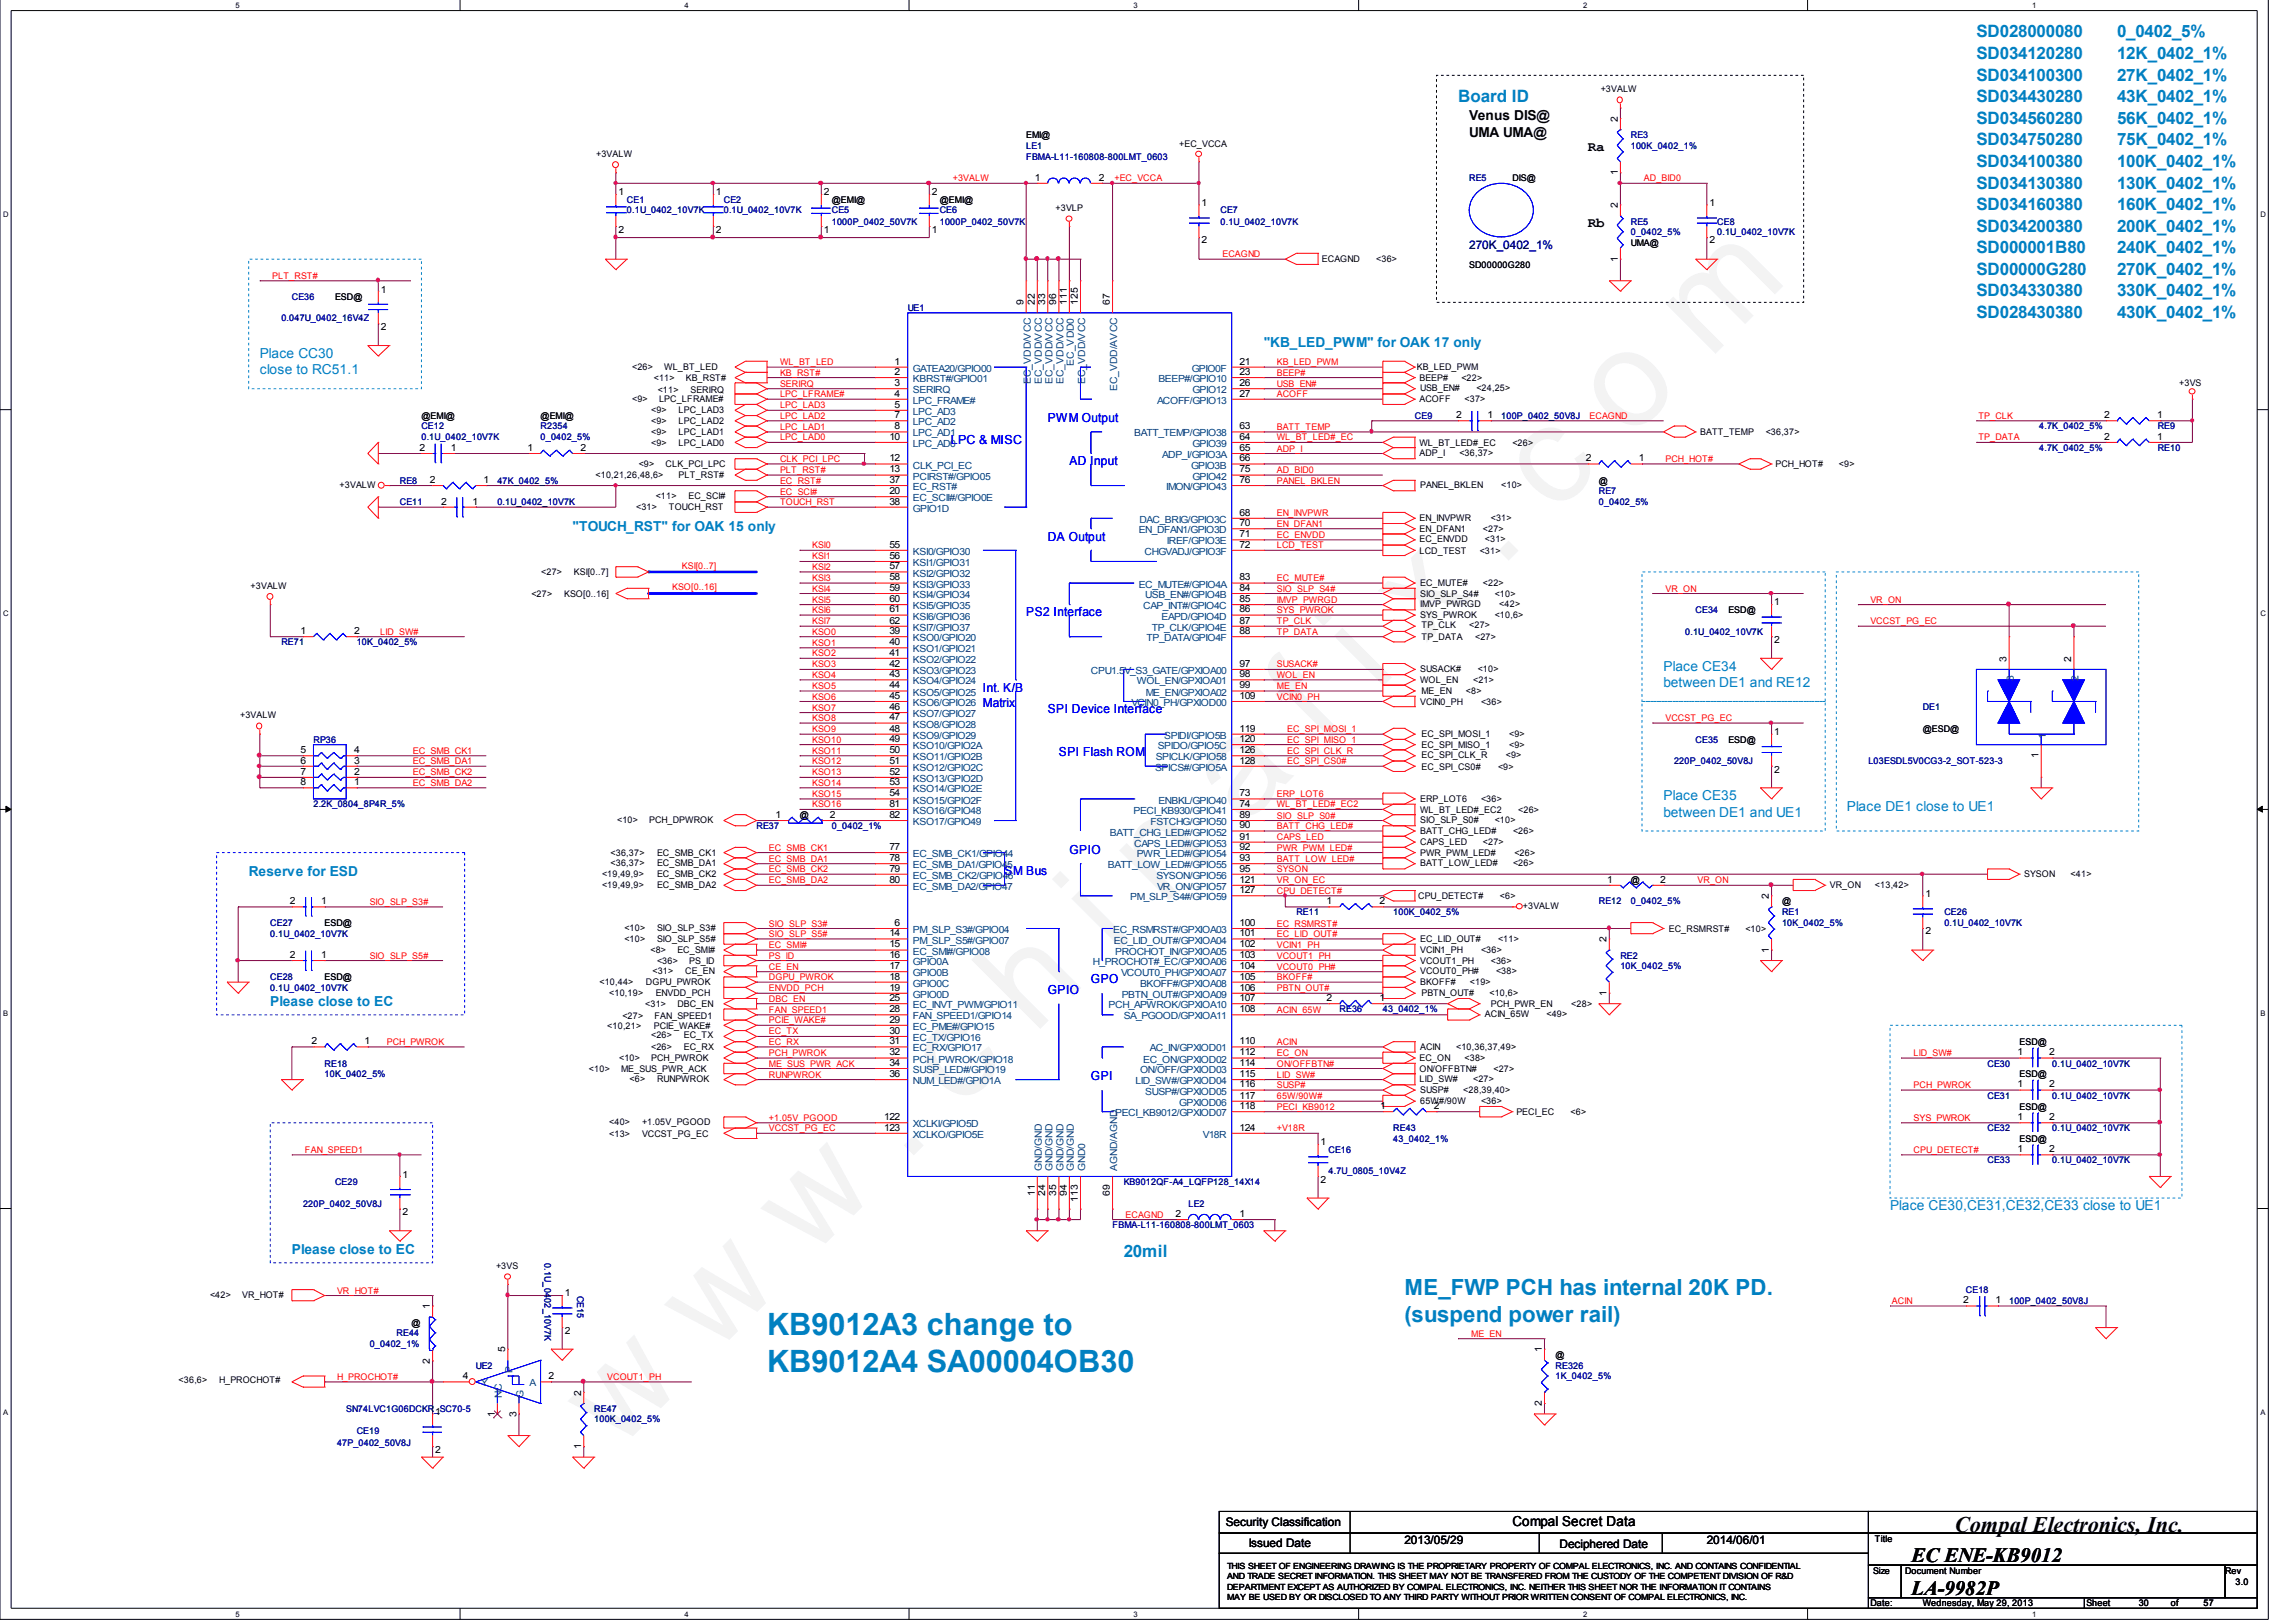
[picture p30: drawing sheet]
<svg xmlns="http://www.w3.org/2000/svg" width="297mm" height="210mm" viewBox="0 0 297 210" stroke-linecap="round" stroke-linejoin="round" font-family="sans-serif">
<defs><g id="words">
<text font-size="17.6" fill="#f0f" x="79.7" y="188" transform="rotate(-45 79.7 188)">w w w . c h i n a f i x . c o m</text>
<g font-size="4" fill="#0080c0">
<text x="99.2" y="172.7">KB9012A3 change to</text>
<text x="99.2" y="177.6">KB9012A4 SA00004OB30</text>
</g>
<g font-size="2.9" fill="#0080c0">
<text x="181.7" y="167.6">ME_FWP PCH has internal 20K PD.</text>
<text x="181.7" y="171">(suspend power rail)</text>
</g>
<text font-size="2.9" x="252.9" y="198.3">Compal Electronics, Inc.</text>
<g font-size="2.6">
<text x="247.3" y="202.2">EC ENE-KB9012</text>
<text x="247.3" y="206.4">LA-9982P</text>
</g>
<g font-size="2.2" fill="#0080c0">
<text x="255.7" y="4.8">SD028000080</text>
<text x="273.9" y="4.8">0_0402_5%</text>
<text x="255.7" y="10.4">SD034100300</text>
<text x="255.7" y="7.6">SD034120280</text>
<text x="273.9" y="10.4">27K_0402_1%</text>
<text x="273.9" y="7.6">12K_0402_1%</text>
<text x="188.6" y="13.2">Board ID</text>
<text x="255.7" y="13.2">SD034430280</text>
<text x="255.7" y="16">SD034560280</text>
<text x="273.9" y="13.2">43K_0402_1%</text>
<text x="273.9" y="16">56K_0402_1%</text>
<text x="255.7" y="21.6">SD034100380</text>
<text x="255.7" y="18.8">SD034750280</text>
<text x="273.9" y="21.6">100K_0402_1%</text>
<text x="273.9" y="18.8">75K_0402_1%</text>
<text x="255.7" y="27.2">SD034160380</text>
<text x="255.7" y="24.4">SD034130380</text>
<text x="255.7" y="30">SD034200380</text>
<text x="273.9" y="27.2">160K_0402_1%</text>
<text x="273.9" y="24.4">130K_0402_1%</text>
<text x="273.9" y="30">200K_0402_1%</text>
<text x="255.7" y="32.8">SD000001B80</text>
<text x="255.7" y="35.6">SD00000G280</text>
<text x="273.9" y="32.8">240K_0402_1%</text>
<text x="273.9" y="35.6">270K_0402_1%</text>
<text x="255.7" y="38.4">SD034330380</text>
<text x="255.7" y="41.2">SD028430380</text>
<text x="273.9" y="38.4">330K_0402_1%</text>
<text x="273.9" y="41.2">430K_0402_1%</text>
<text x="145.4" y="162.7">20mil</text>
</g>
<g font-size="1.8">
<text x="190.1" y="15.6">Venus DIS@</text>
<text x="190.1" y="17.7">UMA UMA@</text>
<text x="205.4" y="19.6">Ra</text>
<text x="205.4" y="29.4">Rb</text>
<text x="195.7" y="197.5">Compal Secret Data</text>
</g>
<g font-size="1.8" fill="#0080c0">
<text x="33.6" y="46.3">Place CC30</text>
<text x="163.5" y="44.9">&quot;KB_LED_PWM&quot; for OAK 17 only</text>
<text x="33.6" y="48.4">close to RC51.1</text>
<text x="74.1" y="68.7">&quot;TOUCH_RST&quot; for OAK 15 only</text>
<text x="215.2" y="86.8">Place CE34</text>
<text x="215.2" y="88.9">between DE1 and RE12</text>
<text x="215.2" y="103.6">Place CE35</text>
<text x="215.2" y="105.7">between DE1 and UE1</text>
<text x="238.9" y="105">Place DE1 close to UE1</text>
<text x="32.2" y="113.4">Reserve for ESD</text>
<text x="35" y="130.1">Please close to EC</text>
<text x="244.5" y="156.6">Place CE30,CE31,CE32,CE33 close to UE1</text>
<text x="37.8" y="162.2">Please close to EC</text>
</g>
<g font-size="1.6" fill="#00f">
<text x="123" y="57.4">LPC &amp; MISC</text>
<text x="135.6" y="54.6">PWM Output</text>
<text x="138.3" y="60.2">AD Input</text>
<text x="135.6" y="69.9">DA Output</text>
<text x="132.8" y="79.8">PS2 Interface</text>
<text x="127.2" y="89.5">Int. K/B</text>
<text x="127.2" y="91.5">Matrix</text>
<text x="135.6" y="92.3">SPI Device Interface</text>
<text x="137" y="97.9">SPI Flash ROM</text>
<text x="130" y="113.3">SM Bus</text>
<text x="138.3" y="110.5">GPIO</text>
<text x="135.6" y="128.6">GPIO</text>
<text x="141.1" y="127.3">GPO</text>
<text x="141.1" y="139.8">GPI</text>
</g>
<text font-size="1.5" fill="#000080" x="190.1" y="32.2">270K_0402_1%</text>
<g font-size="1.5">
<text x="158.6" y="197.5">Security Classification</text>
<text x="161.5" y="200.2">Issued Date</text>
<text x="181.7" y="199.8">2013/05/29</text>
<text x="201.8" y="200.3">Deciphered Date</text>
<text x="220.8" y="199.8">2014/06/01</text>
</g>
<g font-size="1.3">
<text x="209.3" y="15.8" transform="rotate(-90 209.3 15.8)">2</text>
<text x="133.9" y="23.4">1</text>
<text x="142.2" y="23.4">2</text>
<text x="209.3" y="22.7" transform="rotate(-90 209.3 22.7)">1</text>
<text x="80" y="25.2">1</text>
<text x="92.6" y="25.2">1</text>
<text x="106.6" y="25.2">2</text>
<text x="120.6" y="25.2">2</text>
<text x="155.4" y="26.7">1</text>
<text x="209.3" y="26.9" transform="rotate(-90 209.3 26.9)">2</text>
<text x="221.1" y="26.7">1</text>
<text x="80" y="30.2">2</text>
<text x="92.6" y="30.2">2</text>
<text x="106.6" y="30.2">1</text>
<text x="120.6" y="30.2">1</text>
<text x="155.4" y="31.5">2</text>
<text x="209.3" y="33.9" transform="rotate(-90 209.3 33.9)">1</text>
<text x="221.1" y="31.5">2</text>
<text x="49.3" y="37.9">1</text>
<text x="132.4" y="39.5" transform="rotate(-90 132.4 39.5)">9</text>
<text x="133.9" y="39.5" transform="rotate(-90 133.9 39.5)">22</text>
<text x="135.2" y="39.5" transform="rotate(-90 135.2 39.5)">33</text>
<text x="136.7" y="39.5" transform="rotate(-90 136.7 39.5)">96</text>
<text x="138" y="39.5" transform="rotate(-90 138 39.5)">111</text>
<text x="139.4" y="39.5" transform="rotate(-90 139.4 39.5)">125</text>
<text x="143.6" y="39.5" transform="rotate(-90 143.6 39.5)">67</text>
<text x="49.3" y="42.7">2</text>
<text x="115.7" y="47.2">1</text>
<text x="160.4" y="47.2">21</text>
<text x="115.7" y="48.5">2</text>
<text x="115.7" y="50">3</text>
<text x="115.7" y="51.3">4</text>
<text x="115.7" y="52.8">5</text>
<text x="160.4" y="50">26</text>
<text x="160.4" y="51.3">27</text>
<text x="160.4" y="48.5">23</text>
<text x="54.3" y="58.3">2</text>
<text x="58.3" y="58.3">1</text>
<text x="68.2" y="58.3">1</text>
<text x="75.1" y="58.3">2</text>
<text x="115.1" y="56.9">10</text>
<text x="115.1" y="59.7">12</text>
<text x="115.7" y="54.1">7</text>
<text x="115.7" y="55.6">8</text>
<text x="160.4" y="55.6">63</text>
<text x="160.4" y="59.7">66</text>
<text x="160.4" y="56.9">64</text>
<text x="160.4" y="58.3">65</text>
<text x="188.4" y="54.1">2</text>
<text x="192.4" y="54.1">1</text>
<text x="205.1" y="59.7">2</text>
<text x="212" y="59.7">1</text>
<text x="272.2" y="56.9">2</text>
<text x="272.2" y="54.1">2</text>
<text x="279.1" y="56.9">1</text>
<text x="279.1" y="54.1">1</text>
<text x="55.6" y="62.5">2</text>
<text x="57.1" y="65.3">2</text>
<text x="61.1" y="65.3">1</text>
<text x="62.6" y="62.5">1</text>
<text x="115.1" y="61.1">13</text>
<text x="115.1" y="63.9">20</text>
<text x="115.1" y="62.5">37</text>
<text x="115.1" y="65.3">38</text>
<text x="160.4" y="61.1">75</text>
<text x="160.4" y="62.5">76</text>
<text x="115.1" y="70.9">55</text>
<text x="160.4" y="66.7">68</text>
<text x="160.4" y="68.1">70</text>
<text x="160.4" y="70.9">72</text>
<text x="160.4" y="69.5">71</text>
<text x="115.1" y="72.3">56</text>
<text x="115.1" y="73.7">57</text>
<text x="115.1" y="75.1">58</text>
<text x="115.1" y="76.5">59</text>
<text x="115.1" y="77.9">60</text>
<text x="160.4" y="75.1">83</text>
<text x="160.4" y="77.9">85</text>
<text x="160.4" y="76.5">84</text>
<text x="38.9" y="82.1">1</text>
<text x="45.8" y="82.1">2</text>
<text x="115.1" y="82.1">39</text>
<text x="115.1" y="83.5">40</text>
<text x="115.1" y="79.3">61</text>
<text x="115.1" y="80.7">62</text>
<text x="160.4" y="82.1">88</text>
<text x="160.4" y="80.7">87</text>
<text x="160.4" y="79.3">86</text>
<text x="229.5" y="78.3">1</text>
<text x="229.5" y="83.2">2</text>
<text x="115.1" y="84.9">41</text>
<text x="115.1" y="86.3">42</text>
<text x="115.1" y="87.6">43</text>
<text x="115.1" y="89.1">44</text>
<text x="160.4" y="86.3">97</text>
<text x="160.4" y="87.6">98</text>
<text x="160.4" y="89.1">99</text>
<text x="259.6" y="85.6" transform="rotate(-90 259.6 85.6)">3</text>
<text x="268" y="85.6" transform="rotate(-90 268 85.6)">2</text>
<text x="115.1" y="90.4">45</text>
<text x="115.1" y="91.9">46</text>
<text x="115.1" y="93.2">47</text>
<text x="115.1" y="94.7">48</text>
<text x="160.4" y="90.4">109</text>
<text x="160.4" y="94.7">119</text>
<text x="229.5" y="95.1">1</text>
<text x="38.9" y="101.6">8</text>
<text x="38.9" y="100.3">7</text>
<text x="38.9" y="98.8">6</text>
<text x="38.9" y="97.5">5</text>
<text x="45.8" y="101.6">1</text>
<text x="45.8" y="100.3">2</text>
<text x="45.8" y="98.8">3</text>
<text x="45.8" y="97.5">4</text>
<text x="115.1" y="96">49</text>
<text x="115.1" y="97.5">50</text>
<text x="115.1" y="98.8">51</text>
<text x="115.1" y="100.3">52</text>
<text x="115.1" y="101.6">53</text>
<text x="160.4" y="97.5">126</text>
<text x="160.4" y="98.8">128</text>
<text x="160.4" y="96">120</text>
<text x="229.5" y="100">2</text>
<text x="263.7" y="98.1" transform="rotate(-90 263.7 98.1)">1</text>
<text x="100.3" y="105.8">1</text>
<text x="107.4" y="105.8">2</text>
<text x="115.1" y="103.1">54</text>
<text x="115.1" y="104.4">81</text>
<text x="115.1" y="105.8">82</text>
<text x="160.4" y="104.4">74</text>
<text x="160.4" y="105.8">89</text>
<text x="160.4" y="107.2">90</text>
<text x="160.4" y="103.1">73</text>
<text x="115.1" y="110">77</text>
<text x="115.1" y="111.4">78</text>
<text x="115.1" y="112.8">79</text>
<text x="160.4" y="108.6">91</text>
<text x="160.4" y="110">92</text>
<text x="160.4" y="111.4">93</text>
<text x="160.4" y="112.8">95</text>
<text x="37.5" y="117">2</text>
<text x="41.6" y="117">1</text>
<text x="115.1" y="114.2">80</text>
<text x="115.7" y="119.8">6</text>
<text x="160.4" y="115.6">127</text>
<text x="160.4" y="119.8">100</text>
<text x="160.4" y="114.2">121</text>
<text x="171.6" y="117">1</text>
<text x="178.5" y="117">2</text>
<text x="207.9" y="114.2">1</text>
<text x="214.8" y="114.2">2</text>
<text x="228.9" y="116.3" transform="rotate(-90 228.9 116.3)">2</text>
<text x="249.1" y="116.1">1</text>
<text x="37.5" y="124">2</text>
<text x="41.6" y="124">1</text>
<text x="115.1" y="121.2">14</text>
<text x="115.1" y="122.6">15</text>
<text x="115.1" y="124">16</text>
<text x="115.1" y="125.4">17</text>
<text x="160.4" y="124">103</text>
<text x="160.4" y="121.2">101</text>
<text x="160.4" y="122.6">102</text>
<text x="160.4" y="125.4">104</text>
<text x="207.9" y="121.9" transform="rotate(-90 207.9 121.9)">2</text>
<text x="228.9" y="123.3" transform="rotate(-90 228.9 123.3)">1</text>
<text x="249.1" y="120.9">2</text>
<text x="115.1" y="126.8">18</text>
<text x="115.1" y="128.2">19</text>
<text x="115.1" y="129.6">25</text>
<text x="115.1" y="131">28</text>
<text x="160.4" y="126.8">105</text>
<text x="160.4" y="129.6">107</text>
<text x="160.4" y="128.2">106</text>
<text x="160.4" y="131">108</text>
<text x="171.6" y="129.6">2</text>
<text x="178.5" y="129.6">1</text>
<text x="207.9" y="128.9" transform="rotate(-90 207.9 128.9)">1</text>
<text x="40.3" y="135.1">2</text>
<text x="47.2" y="135.1">1</text>
<text x="115.1" y="132.3">29</text>
<text x="115.1" y="133.8">30</text>
<text x="115.1" y="135.1">31</text>
<text x="115.1" y="136.6">32</text>
<text x="115.1" y="137.9">34</text>
<text x="160.4" y="137.9">114</text>
<text x="160.4" y="136.6">112</text>
<text x="160.4" y="135.1">110</text>
<text x="261" y="136.6">1</text>
<text x="265.1" y="136.6">2</text>
<text x="115.1" y="139.4">36</text>
<text x="160.4" y="139.4">115</text>
<text x="160.4" y="142.2">117</text>
<text x="160.4" y="140.7">116</text>
<text x="160.4" y="143.5">118</text>
<text x="178.6" y="143.5">1</text>
<text x="185.5" y="143.5">2</text>
<text x="261" y="140.7">1</text>
<text x="265.1" y="140.7">2</text>
<text x="114.4" y="145">122</text>
<text x="114.4" y="146.3">123</text>
<text x="160.4" y="146.3">124</text>
<text x="170.9" y="148.2">1</text>
<text x="261" y="149.1">1</text>
<text x="261" y="145">1</text>
<text x="265.1" y="149.1">2</text>
<text x="265.1" y="145">2</text>
<text x="52.1" y="152.4">1</text>
<text x="133.9" y="154.8" transform="rotate(-90 133.9 154.8)">11</text>
<text x="135.2" y="154.8" transform="rotate(-90 135.2 154.8)">24</text>
<text x="136.7" y="154.8" transform="rotate(-90 136.7 154.8)">35</text>
<text x="138" y="154.8" transform="rotate(-90 138 154.8)">94</text>
<text x="139.4" y="155.5" transform="rotate(-90 139.4 155.5)">113</text>
<text x="143.6" y="154.8" transform="rotate(-90 143.6 154.8)">69</text>
<text x="170.9" y="153.1">2</text>
<text x="52.1" y="157.2">2</text>
<text x="152.1" y="157.5">2</text>
<text x="160.4" y="157.5">1</text>
<text x="73.1" y="167.7">1</text>
<text x="55.6" y="169.4" transform="rotate(-90 55.6 169.4)">1</text>
<text x="73.1" y="172.6">2</text>
<text x="254" y="168.7">2</text>
<text x="258.1" y="168.7">1</text>
<text x="55.6" y="176.5" transform="rotate(-90 55.6 176.5)">2</text>
<text x="59.9" y="178.5">4</text>
<text x="65.4" y="175" transform="rotate(-90 65.4 175)">5</text>
<text x="71" y="178.5">2</text>
<text x="199.5" y="175" transform="rotate(-90 199.5 175)">1</text>
<text x="56.3" y="183.1">1</text>
<text x="64" y="183.4" transform="rotate(-90 64 183.4)">1</text>
<text x="66.8" y="183.4" transform="rotate(-90 66.8 183.4)">3</text>
<text x="75.2" y="180.6" transform="rotate(-90 75.2 180.6)">2</text>
<text x="199.5" y="182" transform="rotate(-90 199.5 182)">2</text>
<text x="56.3" y="188">2</text>
<text x="75.2" y="187.6" transform="rotate(-90 75.2 187.6)">1</text>
</g>
<g font-size="1.3" fill="#004080">
<text x="138.9" y="47.3" transform="rotate(-90 138.9 47.3)">EC_VDD0</text>
<text x="118.1" y="48.1">GATEA20/GPIO00</text>
<text x="118.1" y="49.5">KBRST#/GPIO01</text>
<text x="118.1" y="50.9">SERIRQ</text>
<text x="118.1" y="52.3">LPC_FRAME#</text>
<text x="118.1" y="53.7">LPC_AD3</text>
<text x="133.3" y="49.7" transform="rotate(-90 133.3 49.7)">EC_VDD/VCC</text>
<text x="134.8" y="49.7" transform="rotate(-90 134.8 49.7)">EC_VDD/VCC</text>
<text x="136.1" y="49.7" transform="rotate(-90 136.1 49.7)">EC_VDD/VCC</text>
<text x="137.6" y="49.7" transform="rotate(-90 137.6 49.7)">EC_VDD/VCC</text>
<text x="140.4" y="49.7" transform="rotate(-90 140.4 49.7)">EC_VDD/VCC</text>
<text x="144.5" y="50.6" transform="rotate(-90 144.5 50.6)">EC_VDD/AVCC</text>
<text x="149.7" y="52.3">ACOFF/GPIO13</text>
<text x="149.9" y="49.5">BEEP#/GPIO10</text>
<text x="154.2" y="48.1">GPIO0F</text>
<text x="154.3" y="50.9">GPIO12</text>
<text x="118.1" y="55">LPC_AD2</text>
<text x="118.1" y="56.5">LPC_AD1</text>
<text x="118.1" y="57.8">LPC_AD0</text>
<text x="146.7" y="56.5">BATT_TEMP/GPIO38</text>
<text x="150.4" y="59.3">ADP_I/GPIO3A</text>
<text x="154.3" y="57.8">GPIO39</text>
<text x="118.1" y="60.6">CLK_PCI_EC</text>
<text x="118.1" y="62.1">PCIRST#/GPIO05</text>
<text x="118.1" y="64.9">EC_SCII#/GPIO0E</text>
<text x="118.1" y="63.4">EC_RST#</text>
<text x="150.9" y="63.4">IMON/GPIO43</text>
<text x="154.1" y="60.6">GPIO3B</text>
<text x="154.3" y="62.1">GPIO42</text>
<text x="118.1" y="66.2">GPIO1D</text>
<text x="118.1" y="71.8">KSI0/GPIO30</text>
<text x="147.3" y="69">EN_DFAN1/GPIO3D</text>
<text x="147.4" y="67.7">DAC_BRIG/GPIO3C</text>
<text x="148.1" y="71.8">CHGVADJ/GPIO3F</text>
<text x="151" y="70.5">IREF/GPIO3E</text>
<text x="118.1" y="73.3">KSI1/GPIO31</text>
<text x="118.1" y="74.6">KSI2/GPIO32</text>
<text x="118.1" y="76">KSI3/GPIO33</text>
<text x="118.1" y="77.4">KSI4/GPIO34</text>
<text x="147.3" y="76">EC_MUTE#/GPIO4A</text>
<text x="148.2" y="77.4">USB_EN#/GPIO4B</text>
<text x="118.1" y="83">KSO0/GPIO20</text>
<text x="118.1" y="78.8">KSI5/GPIO35</text>
<text x="118.1" y="80.2">KSI6/GPIO36</text>
<text x="118.1" y="81.6">KSI7/GPIO37</text>
<text x="147.9" y="78.8">CAP_INT#/GPIO4C</text>
<text x="148.3" y="83">TP_DATA/GPIO4F</text>
<text x="149" y="81.6">TP_CLK/GPIO4E</text>
<text x="150.3" y="80.2">EAPD/GPIO4D</text>
<text x="118.1" y="84.4">KSO1/GPIO21</text>
<text x="118.1" y="85.8">KSO2/GPIO22</text>
<text x="118.1" y="87.2">KSO3/GPIO23</text>
<text x="118.1" y="88.6">KSO4/GPIO24</text>
<text x="141.1" y="87.2">CPU1.5V_S3_GATE/GPXIOA00</text>
<text x="147.1" y="88.6">WOL_EN/GPXIOA01</text>
<text x="260.5" y="88.1" transform="rotate(-90 260.5 88.1)">3</text>
<text x="268.9" y="88.1" transform="rotate(-90 268.9 88.1)">2</text>
<text x="118.1" y="90">KSO5/GPIO25</text>
<text x="118.1" y="91.4">KSO6/GPIO26</text>
<text x="118.1" y="92.8">KSO7/GPIO27</text>
<text x="118.1" y="94.2">KSO8/GPIO28</text>
<text x="118.1" y="95.6">KSO9/GPIO29</text>
<text x="146.4" y="91.4">VCIN0_PH/GPXIOD00</text>
<text x="148.3" y="90">ME_EN/GPXIOA02</text>
<text x="150.6" y="95.6">SPIDI/GPIO5B</text>
<text x="264.7" y="95.7" transform="rotate(-90 264.7 95.7)">1</text>
<text x="118.1" y="97">KSO10/GPIO2A</text>
<text x="118.1" y="98.4">KSO11/GPIO2B</text>
<text x="118.1" y="99.8">KSO12/GPIO2C</text>
<text x="118.1" y="101.2">KSO13/GPIO2D</text>
<text x="149.4" y="99.8">SPICS#/GPIO5A</text>
<text x="149.5" y="98.4">SPICLK/GPIO58</text>
<text x="149.8" y="97">SPIDO/GPIO5C</text>
<text x="118.1" y="102.5">KSO14/GPIO2E</text>
<text x="118.1" y="104">KSO15/GPIO2F</text>
<text x="118.1" y="105.3">KSO16/GPIO48</text>
<text x="118.1" y="106.8">KSO17/GPIO49</text>
<text x="146.6" y="105.3">PECI_KB930/GPIO41</text>
<text x="148.8" y="106.8">FSTCHG/GPIO50</text>
<text x="149.9" y="104">ENBKL/GPIO40</text>
<text x="118.1" y="110.9">EC_SMB_CK1/GPIO44</text>
<text x="118.1" y="112.4">EC_SMB_DA1/GPIO45</text>
<text x="118.1" y="113.7">EC_SMB_CK2/GPIO46</text>
<text x="143.3" y="112.4">BATT_LOW_LED#/GPIO55</text>
<text x="143.6" y="108.1">BATT_CHG_LED#/GPIO52</text>
<text x="146.7" y="109.6">CAPS_LED#/GPIO53</text>
<text x="147.1" y="110.9">PWR_LED#/GPIO54</text>
<text x="149.6" y="113.7">SYSON/GPIO56</text>
<text x="118.1" y="115.2">EC_SMB_DA2/GPIO47</text>
<text x="146.2" y="116.5">PM_SLP_S4#/GPIO59</text>
<text x="149.7" y="115.2">VR_ON/GPIO57</text>
<text x="118.1" y="120.7">PM_SLP_S3#/GPIO04</text>
<text x="118.1" y="122.1">PM_SLP_S5#/GPIO07</text>
<text x="118.1" y="123.5">EC_SMI#/GPIO08</text>
<text x="118.1" y="124.9">GPIO0A</text>
<text x="141.4" y="124.9">H_PROCHOT#_EC/GPXIOA06</text>
<text x="144" y="120.7">EC_RSMRST#/GPXIOA03</text>
<text x="144.1" y="122.1">EC_LID_OUT#/GPXIOA04</text>
<text x="144.3" y="123.5">PROCHOT_IN/GPXIOA05</text>
<text x="118.1" y="126.3">GPIO0B</text>
<text x="118.1" y="127.7">GPIO0C</text>
<text x="118.1" y="129.1">GPIO0D</text>
<text x="118.1" y="130.5">EC_INVT_PWM/GPIO11</text>
<text x="118.1" y="131.9">FAN_SPEED1/GPIO14</text>
<text x="143.4" y="130.5">PCH_APWROK/GPXIOA10</text>
<text x="145" y="126.3">VCOUT0_PH/GPXIOA07</text>
<text x="145.1" y="129.1">PBTN_OUT#/GPXIOA09</text>
<text x="145.4" y="131.9">SA_PGOOD/GPXIOA11</text>
<text x="147.5" y="127.7">BKOFF#/GPXIOA08</text>
<text x="118.1" y="133.3">EC_PME#/GPIO15</text>
<text x="118.1" y="134.7">EC_TX/GPIO16</text>
<text x="118.1" y="136.1">EC_RX/GPIO17</text>
<text x="118.1" y="137.5">PCH_PWROK/GPIO18</text>
<text x="147.9" y="137.5">EC_ON/GPXIOD02</text>
<text x="148.8" y="136.1">AC_IN/GPXIOD01</text>
<text x="118.1" y="138.9">SUSP_LED#/GPIO19</text>
<text x="118.1" y="140.3">NUM_LED#/GPIO1A</text>
<text x="146.9" y="140.3">LID_SW#/GPXIOD04</text>
<text x="147.5" y="138.9">ON/OFF/GPXIOD03</text>
<text x="148.2" y="141.7">SUSP#/GPXIOD05</text>
<text x="152.6" y="143.1">GPXIOD06</text>
<text x="118.1" y="145.9">XCLKI/GPIO5D</text>
<text x="118.1" y="147.2">XCLKO/GPIO5E</text>
<text x="144.3" y="144.5">PECI_KB9012/GPXIOD07</text>
<text x="155.6" y="147.2">V18R</text>
<text x="134.8" y="151.6" transform="rotate(-90 134.8 151.6)">GND/GND</text>
<text x="136.1" y="151.6" transform="rotate(-90 136.1 151.6)">GND/GND</text>
<text x="137.6" y="151.6" transform="rotate(-90 137.6 151.6)">GND/GND</text>
<text x="138.9" y="151.6" transform="rotate(-90 138.9 151.6)">GND/GND</text>
<text x="140.4" y="151.6" transform="rotate(-90 140.4 151.6)">GND0</text>
<text x="144.5" y="151.6" transform="rotate(-90 144.5 151.6)">AGND/AGND</text>
<text x="62.2" y="179.4">Y</text>
<text x="66.3" y="177.6" transform="rotate(-90 66.3 177.6)">P</text>
<text x="68.5" y="179.4">A</text>
<text x="64.9" y="180.9" transform="rotate(-90 64.9 180.9)">NC</text>
<text x="67.7" y="180.9" transform="rotate(-90 67.7 180.9)">G</text>
</g>
<g font-size="1.2">
<text x="207.1" y="12">+3VALW</text>
<text x="132.8" y="17.9">EMI@</text>
<text x="77.1" y="20.3">+3VALW</text>
<text x="152.6" y="19">+EC_VCCA</text>
<text x="195.7" y="23.5">DIS@</text>
<text x="107.6" y="26.3">@EMI@</text>
<text x="121.6" y="26.3">@EMI@</text>
<text x="136.6" y="27.4">+3VLP</text>
<text x="171" y="33.9">ECAGND</text>
<text x="178.1" y="33.9">&lt;36&gt;</text>
<text x="190.1" y="34.6">SD00000G280</text>
<text x="211" y="31.8">UMA@</text>
<text x="43.3" y="38.8">ESD@</text>
<text x="81.8" y="47.9">&lt;26&gt;</text>
<text x="85.9" y="47.9">WL_BT_LED</text>
<text x="183.3" y="47.9">KB_LED_PWM</text>
<text x="81.8" y="52.1">&lt;9&gt;</text>
<text x="84.2" y="53.4">&lt;9&gt;</text>
<text x="84.6" y="49.3">&lt;11&gt;</text>
<text x="85.1" y="50.8">&lt;11&gt;</text>
<text x="85.3" y="52.1">LPC_LFRAME#</text>
<text x="87.8" y="53.4">LPC_LAD3</text>
<text x="88.7" y="49.3">KB_RST#</text>
<text x="89.3" y="50.8">SERIRQ</text>
<text x="183.6" y="49.3">BEEP#</text>
<text x="183.6" y="52.1">ACOFF</text>
<text x="183.7" y="50.6">USB_EN#</text>
<text x="189.1" y="49.3">&lt;22&gt;</text>
<text x="189.5" y="52.1">&lt;37&gt;</text>
<text x="191" y="50.6">&lt;24,25&gt;</text>
<text x="281.9" y="50">+3VS</text>
<text x="54.5" y="54.2">@EMI@</text>
<text x="69.9" y="54.2">@EMI@</text>
<text x="84.2" y="54.9">&lt;9&gt;</text>
<text x="84.2" y="57.7">&lt;9&gt;</text>
<text x="84.2" y="56.2">&lt;9&gt;</text>
<text x="87.8" y="54.9">LPC_LAD2</text>
<text x="87.8" y="57.7">LPC_LAD0</text>
<text x="87.8" y="56.2">LPC_LAD1</text>
<text x="183.6" y="59">ADP_I</text>
<text x="183.6" y="57.7">WL_BT_LED#_EC</text>
<text x="188.8" y="59">&lt;36,37&gt;</text>
<text x="195.7" y="57.7">&lt;26&gt;</text>
<text x="220" y="56.2">BATT_TEMP</text>
<text x="228.4" y="56.2">&lt;36,37&gt;</text>
<text x="43.9" y="63.1">+3VALW</text>
<text x="77" y="61.8">&lt;10,21,26,48,6&gt;</text>
<text x="82.6" y="60.5">&lt;9&gt;</text>
<text x="84.8" y="64.6">&lt;11&gt;</text>
<text x="86.1" y="60.5">CLK_PCI_LPC</text>
<text x="87.8" y="61.8">PLT_RST#</text>
<text x="89.1" y="64.6">EC_SCI#</text>
<text x="183.7" y="63.1">PANEL_BKLEN</text>
<text x="194.2" y="63.1">&lt;10&gt;</text>
<text x="206.8" y="62.6">@</text>
<text x="229.7" y="60.5">PCH_HOT#</text>
<text x="237.9" y="60.5">&lt;9&gt;</text>
<text x="82.3" y="66.1">&lt;31&gt;</text>
<text x="86.5" y="66.1">TOUCH_RST</text>
<text x="183.6" y="68.8">EN_DFAN1</text>
<text x="183.6" y="70.2">EC_ENVDD</text>
<text x="183.6" y="67.4">EN_INVPWR</text>
<text x="183.6" y="71.6">LCD_TEST</text>
<text x="191.4" y="71.6">&lt;31&gt;</text>
<text x="191.9" y="68.8">&lt;27&gt;</text>
<text x="192.1" y="70.2">&lt;31&gt;</text>
<text x="192.9" y="67.4">&lt;31&gt;</text>
<text x="32.4" y="76.2">+3VALW</text>
<text x="68.7" y="77.2">&lt;27&gt;</text>
<text x="70" y="74.4">&lt;27&gt;</text>
<text x="73" y="77.2">KSO[0..16]</text>
<text x="74.3" y="74.4">KSI[0..7]</text>
<text x="183.7" y="75.8">EC_MUTE#</text>
<text x="183.7" y="77.2">SIO_SLP_S4#</text>
<text x="191.9" y="75.8">&lt;22&gt;</text>
<text x="193.4" y="77.2">&lt;10&gt;</text>
<text x="183.7" y="78.6">IMVP_PWRGD</text>
<text x="183.7" y="80">SYS_PWROK</text>
<text x="183.9" y="81.3">TP_CLK</text>
<text x="183.9" y="82.8">TP_DATA</text>
<text x="190.1" y="81.3">&lt;27&gt;</text>
<text x="190.8" y="82.8">&lt;27&gt;</text>
<text x="193.4" y="80">&lt;10,6&gt;</text>
<text x="194" y="78.6">&lt;42&gt;</text>
<text x="223.6" y="79.3">ESD@</text>
<text x="183.7" y="88.4">WOL_EN</text>
<text x="183.7" y="87">SUSACK#</text>
<text x="183.9" y="89.8">ME_EN</text>
<text x="189.7" y="89.8">&lt;8&gt;</text>
<text x="190.6" y="88.4">&lt;21&gt;</text>
<text x="191.2" y="87">&lt;10&gt;</text>
<text x="31.1" y="93">+3VALW</text>
<text x="183.7" y="91.2">VCIN0_PH</text>
<text x="183.9" y="95.3">EC_SPI_MOSI_1</text>
<text x="191.6" y="91.2">&lt;36&gt;</text>
<text x="195.2" y="95.3">&lt;9&gt;</text>
<text x="248.8" y="94.7">@ESD@</text>
<text x="183.9" y="96.8">EC_SPI_MISO_1</text>
<text x="183.9" y="99.6">EC_SPI_CS0#</text>
<text x="183.9" y="98.1">EC_SPI_CLK_R</text>
<text x="193.8" y="99.6">&lt;9&gt;</text>
<text x="194.8" y="98.1">&lt;9&gt;</text>
<text x="195.2" y="96.8">&lt;9&gt;</text>
<text x="223.6" y="96.1">ESD@</text>
<text x="79.8" y="106.5">&lt;10&gt;</text>
<text x="84" y="106.5">PCH_DPWROK</text>
<text x="103.5" y="105.8">@</text>
<text x="183.7" y="108">BATT_CHG_LED#</text>
<text x="183.7" y="105.2">WL_BT_LED#_EC2</text>
<text x="183.7" y="106.5">SIO_SLP_S0#</text>
<text x="183.7" y="103.7">ERP_LOT6</text>
<text x="191.6" y="103.7">&lt;36&gt;</text>
<text x="193.4" y="106.5">&lt;10&gt;</text>
<text x="195.7" y="108">&lt;26&gt;</text>
<text x="196.4" y="105.2">&lt;26&gt;</text>
<text x="77.9" y="113.6">&lt;19,49,9&gt;</text>
<text x="79" y="112.1">&lt;36,37&gt;</text>
<text x="79" y="110.8">&lt;36,37&gt;</text>
<text x="85" y="112.1">EC_SMB_DA1</text>
<text x="85" y="110.8">EC_SMB_CK1</text>
<text x="85" y="113.6">EC_SMB_CK2</text>
<text x="183.7" y="109.3">CAPS_LED</text>
<text x="183.7" y="112">BATT_LOW_LED#</text>
<text x="183.7" y="110.8">PWR_PWM_LED#</text>
<text x="191.9" y="109.3">&lt;27&gt;</text>
<text x="195.7" y="112">&lt;26&gt;</text>
<text x="195.9" y="110.8">&lt;26&gt;</text>
<text x="261.9" y="113.6">SYSON</text>
<text x="267.9" y="113.6">&lt;41&gt;</text>
<text x="42" y="119.8">ESD@</text>
<text x="77.9" y="114.9">&lt;19,49,9&gt;</text>
<text x="85" y="114.9">EC_SMB_DA2</text>
<text x="183.5" y="116.3">CPU_DETECT#</text>
<text x="194.1" y="116.3">&lt;6&gt;</text>
<text x="197" y="117.6">+3VALW</text>
<text x="211" y="114.2">@</text>
<text x="230.5" y="117">@</text>
<text x="236.7" y="114.9">VR_ON</text>
<text x="242.6" y="114.9">&lt;13,42&gt;</text>
<text x="80.8" y="120.5">&lt;10&gt;</text>
<text x="80.8" y="121.9">&lt;10&gt;</text>
<text x="84.2" y="123.3">&lt;8&gt;</text>
<text x="85" y="120.5">SIO_SLP_S3#</text>
<text x="85" y="121.9">SIO_SLP_S5#</text>
<text x="85" y="124.7">&lt;36&gt;</text>
<text x="87.6" y="123.3">EC_SMI#</text>
<text x="89.2" y="124.7">PS_ID</text>
<text x="183.7" y="121.9">EC_LID_OUT#</text>
<text x="183.7" y="123.3">VCIN1_PH</text>
<text x="183.7" y="124.7">VCOUT1_PH</text>
<text x="191.6" y="123.3">&lt;36&gt;</text>
<text x="192.9" y="124.7">&lt;36&gt;</text>
<text x="193.8" y="121.9">&lt;11&gt;</text>
<text x="215.9" y="120.7">EC_RSMRST#</text>
<text x="225.8" y="120.7">&lt;10&gt;</text>
<text x="42" y="126.8">ESD@</text>
<text x="77.6" y="127.5">&lt;10,44&gt;</text>
<text x="78.8" y="128.9">&lt;10,19&gt;</text>
<text x="80.5" y="131.8">&lt;27&gt;</text>
<text x="83.5" y="130.3">&lt;31&gt;</text>
<text x="83.6" y="127.5">DGPU_PWROK</text>
<text x="84.4" y="126.1">&lt;31&gt;</text>
<text x="84.7" y="131.8">FAN_SPEED1</text>
<text x="84.8" y="128.9">ENVDD_PCH</text>
<text x="87.6" y="130.3">DBC_EN</text>
<text x="88.6" y="126.1">CE_EN</text>
<text x="183.7" y="127.5">BKOFF#</text>
<text x="183.7" y="126.1">VCOUT0_PH#</text>
<text x="183.9" y="128.9">PBTN_OUT#</text>
<text x="190.2" y="127.5">&lt;19&gt;</text>
<text x="192.1" y="131.7">ACIN_65W</text>
<text x="192.7" y="128.9">&lt;10,6&gt;</text>
<text x="192.9" y="130.3">PCH_PWR_EN</text>
<text x="193.5" y="126.1">&lt;38&gt;</text>
<text x="200.1" y="131.7">&lt;49&gt;</text>
<text x="203.3" y="130.3">&lt;28&gt;</text>
<text x="78.6" y="133.1">&lt;10,21&gt;</text>
<text x="80.1" y="137.3">&lt;10&gt;</text>
<text x="84.2" y="134.4">&lt;26&gt;</text>
<text x="84.2" y="135.9">&lt;26&gt;</text>
<text x="84.2" y="137.3">PCH_PWROK</text>
<text x="84.6" y="133.1">PCIE_WAKE#</text>
<text x="88.5" y="134.4">EC_TX</text>
<text x="88.5" y="135.9">EC_RX</text>
<text x="183.6" y="137.3">EC_ON</text>
<text x="183.7" y="135.9">ACIN</text>
<text x="188.4" y="135.9">&lt;10,36,37,49&gt;</text>
<text x="189.5" y="137.3">&lt;38&gt;</text>
<text x="261.3" y="135.2">ESD@</text>
<text x="76.2" y="138.7">&lt;10&gt;</text>
<text x="80.3" y="138.7">ME_SUS_PWR_ACK</text>
<text x="81.4" y="140.1">&lt;6&gt;</text>
<text x="85" y="140.1">RUNPWROK</text>
<text x="183.6" y="138.8">ON/OFFBTN#</text>
<text x="183.6" y="140.1">LID_SW#</text>
<text x="183.7" y="142.8">65W#/90W</text>
<text x="183.7" y="141.5">SUSP#</text>
<text x="189.3" y="141.5">&lt;28,39,40&gt;</text>
<text x="190.6" y="140.1">&lt;27&gt;</text>
<text x="191.6" y="142.8">&lt;36&gt;</text>
<text x="193.2" y="138.8">&lt;27&gt;</text>
<text x="261.3" y="139.4">ESD@</text>
<text x="261.3" y="143.6">ESD@</text>
<text x="78.8" y="147.1">&lt;13&gt;</text>
<text x="78.8" y="145.6">&lt;40&gt;</text>
<text x="83.1" y="147.1">VCCST_PG_EC</text>
<text x="83.1" y="145.6">+1.05V_PGOOD</text>
<text x="196.2" y="144.3">PECI_EC</text>
<text x="203.2" y="144.3">&lt;6&gt;</text>
<text x="261.3" y="147.8">ESD@</text>
<text x="27.2" y="168">&lt;42&gt;</text>
<text x="31.3" y="168">VR_HOT#</text>
<text x="64.2" y="164.3">+3VS</text>
<text x="53.3" y="171.5">@</text>
<text x="23.1" y="178.9">&lt;36,6&gt;</text>
<text x="28.4" y="178.9">H_PROCHOT#</text>
<text x="201.3" y="175.7">@</text>
<text x="242.3" y="203.6">Size</text>
<text x="242.6" y="199.6">Title</text>
<text x="246.5" y="203.6">Document Number</text>
<text x="287.9" y="203.6">Rev</text>
<text x="242" y="207.9">Date:</text>
<text x="248.8" y="207.9">Wednesday, May 29, 2013</text>
<text x="269.9" y="207.9">Sheet</text>
<text x="276.7" y="207.9">30</text>
<text x="280.8" y="207.9">of</text>
<text x="285.1" y="207.9">57</text>
<text x="289.2" y="205.1">3.0</text>
</g>
<g font-size="1.2" fill="#000080">
<text x="211" y="17.9">RE3</text>
<text x="132.8" y="19.2">LE1</text>
<text x="132.8" y="20.7">FBMA-L11-160808-800LMT_0603</text>
<text x="190.1" y="23.5">RE5</text>
<text x="211" y="19.2">100K_0402_1%</text>
<text x="81.1" y="26.3">CE1</text>
<text x="81.1" y="27.6">0.1U_0402_10V7K</text>
<text x="93.6" y="26.3">CE2</text>
<text x="93.6" y="27.6">0.1U_0402_10V7K</text>
<text x="107.6" y="27.6">CE5</text>
<text x="107.6" y="29.1">1000P_0402_50V7K</text>
<text x="121.6" y="27.6">CE6</text>
<text x="121.6" y="29.1">1000P_0402_50V7K</text>
<text x="157.9" y="27.6">CE7</text>
<text x="157.9" y="29.1">0.1U_0402_10V7K</text>
<text x="211" y="29.1">RE5</text>
<text x="222.2" y="29.1">CE8</text>
<text x="211" y="30.4">0_0402_5%</text>
<text x="222.2" y="30.4">0.1U_0402_10V7K</text>
<text x="36.4" y="41.6">0.047U_0402_16V4Z</text>
<text x="37.8" y="38.8">CE36</text>
<text x="117.4" y="40.2">UE1</text>
<text x="54.5" y="55.6">CE12</text>
<text x="54.5" y="57">0.1U_0402_10V7K</text>
<text x="69.9" y="55.6">R2354</text>
<text x="69.9" y="57">0_0402_5%</text>
<text x="183" y="54.2">CE9</text>
<text x="194.2" y="54.2">100P_0402_50V8J</text>
<text x="263.8" y="58.3">4.7K_0402_5%</text>
<text x="263.8" y="55.6">4.7K_0402_5%</text>
<text x="279.1" y="58.3">RE10</text>
<text x="279.1" y="55.6">RE9</text>
<text x="51.7" y="62.6">RE8</text>
<text x="51.7" y="65.4">CE11</text>
<text x="64.3" y="62.6">47K_0402_5%</text>
<text x="64.3" y="65.4">0.1U_0402_10V7K</text>
<text x="206.8" y="63.9">RE7</text>
<text x="206.8" y="65.4">0_0402_5%</text>
<text x="36.4" y="83.5">RE71</text>
<text x="46.1" y="83.5">10K_0402_5%</text>
<text x="218" y="82.1">0.1U_0402_10V7K</text>
<text x="219.4" y="79.3">CE34</text>
<text x="248.8" y="91.9">DE1</text>
<text x="40.6" y="96.1">RP36</text>
<text x="216.6" y="98.9">220P_0402_50V8J</text>
<text x="219.4" y="96.1">CE35</text>
<text x="241.7" y="98.9">L03ESDL5V0CG3-2_SOT-523-3</text>
<text x="40.6" y="104.5">2.2K_0804_8P4R_5%</text>
<text x="97.9" y="107.3">RE37</text>
<text x="107.6" y="107.3">0_0402_1%</text>
<text x="35" y="119.8">CE27</text>
<text x="167.7" y="118.5">RE11</text>
<text x="180.3" y="118.5">100K_0402_5%</text>
<text x="206.8" y="117">RE12</text>
<text x="211" y="117">0_0402_5%</text>
<text x="230.5" y="118.5">RE1</text>
<text x="230.5" y="119.8">10K_0402_5%</text>
<text x="251.5" y="118.5">CE26</text>
<text x="251.5" y="119.8">0.1U_0402_10V7K</text>
<text x="35" y="121.3">0.1U_0402_10V7K</text>
<text x="209.6" y="124.1">RE2</text>
<text x="209.6" y="125.4">10K_0402_5%</text>
<text x="35" y="126.8">CE28</text>
<text x="35" y="128.2">0.1U_0402_10V7K</text>
<text x="173.3" y="131">RE36</text>
<text x="178.9" y="131">43_0402_1%</text>
<text x="42" y="138">RE18</text>
<text x="42" y="139.4">10K_0402_5%</text>
<text x="257.1" y="138">CE30</text>
<text x="257.1" y="142.2">CE31</text>
<text x="265.5" y="138">0.1U_0402_10V7K</text>
<text x="265.5" y="142.2">0.1U_0402_10V7K</text>
<text x="171.9" y="149.2">CE16</text>
<text x="180.3" y="146.4">RE43</text>
<text x="180.3" y="147.8">43_0402_1%</text>
<text x="257.1" y="146.4">CE32</text>
<text x="265.5" y="146.4">0.1U_0402_10V7K</text>
<text x="43.3" y="153.3">CE29</text>
<text x="145.4" y="153.3">KB9012QF-A4_LQFP128_14X14</text>
<text x="171.9" y="152">4.7U_0805_10V4Z</text>
<text x="257.1" y="150.6">CE33</text>
<text x="265.5" y="150.6">0.1U_0402_10V7K</text>
<text x="39.2" y="156.1">220P_0402_50V8J</text>
<text x="143.9" y="158.9">FBMA-L11-160808-800LMT_0603</text>
<text x="153.8" y="156.1">LE2</text>
<text x="70.4" y="163.4" transform="rotate(90 70.4 163.4)">0.1U_0402_10V7K</text>
<text x="74.7" y="167.7" transform="rotate(90 74.7 167.7)">CE15</text>
<text x="254.3" y="167.3">CE18</text>
<text x="51.3" y="172.9">RE44</text>
<text x="259.9" y="168.8">100P_0402_50V8J</text>
<text x="47.8" y="174.3">0_0402_1%</text>
<text x="61.6" y="177.1">UE2</text>
<text x="201.3" y="177.1">RE326</text>
<text x="201.3" y="178.5">1K_0402_5%</text>
<text x="44.8" y="182.7">SN74LVC1G06DCKR_SC70-5</text>
<text x="46.1" y="185.5">CE19</text>
<text x="76.9" y="182.7">RE47</text>
<text x="76.9" y="184.1">100K_0402_5%</text>
<text x="43.6" y="187.1">47P_0402_50V8J</text>
</g>
<g font-size="1.2" fill="#f00">
<text x="123.3" y="23.5">+3VALW</text>
<text x="144.2" y="23.5">+EC_VCCA</text>
<text x="212.7" y="23.5">AD_BID0</text>
<text x="158.2" y="33.3">ECAGND</text>
<text x="35.2" y="36.1">PLT_RST#</text>
<text x="100.9" y="47.3">WL_BT_LED</text>
<text x="165.2" y="47.3">KB_LED_PWM</text>
<text x="100.9" y="50.1">SERIRQ</text>
<text x="100.9" y="48.6">KB_RST#</text>
<text x="100.9" y="52.8">LPC_LAD3</text>
<text x="100.9" y="51.4">LPC_LFRAME#</text>
<text x="165.2" y="51.4">ACOFF</text>
<text x="165.2" y="48.6">BEEP#</text>
<text x="165.2" y="50.1">USB_EN#</text>
<text x="100.9" y="55.6">LPC_LAD1</text>
<text x="100.9" y="54.2">LPC_LAD2</text>
<text x="100.9" y="57">LPC_LAD0</text>
<text x="100.9" y="59.8">CLK_PCI_LPC</text>
<text x="165.2" y="55.6">BATT_TEMP</text>
<text x="165.2" y="58.4">ADP_I</text>
<text x="165.2" y="57">WL_BT_LED#_EC</text>
<text x="205.7" y="54.2">ECAGND</text>
<text x="215.5" y="59.8">PCH_HOT#</text>
<text x="255.9" y="57">TP_DATA</text>
<text x="255.9" y="54.2">TP_CLK</text>
<text x="100.9" y="61.2">PLT_RST#</text>
<text x="100.9" y="62.6">EC_RST#</text>
<text x="100.9" y="64">EC_SCI#</text>
<text x="100.9" y="65.4">TOUCH_RST</text>
<text x="165.2" y="62.6">PANEL_BKLEN</text>
<text x="165.2" y="61.2">AD_BID0</text>
<text x="105.1" y="71">KSI0</text>
<text x="165.2" y="68.2">EN_DFAN1</text>
<text x="165.2" y="69.6">EC_ENVDD</text>
<text x="165.2" y="66.8">EN_INVPWR</text>
<text x="165.2" y="71">LCD_TEST</text>
<text x="87" y="76.4">KSO[0..16]</text>
<text x="88.2" y="73.6">KSI[0..7]</text>
<text x="105.1" y="72.4">KSI1</text>
<text x="105.1" y="75.2">KSI3</text>
<text x="105.1" y="76.6">KSI4</text>
<text x="105.1" y="73.8">KSI2</text>
<text x="105.1" y="78">KSI5</text>
<text x="165.2" y="75.2">EC_MUTE#</text>
<text x="165.2" y="78">IMVP_PWRGD</text>
<text x="165.2" y="76.6">SIO_SLP_S4#</text>
<text x="215.5" y="76.6">VR_ON</text>
<text x="242" y="78">VR_ON</text>
<text x="49.2" y="82.1">LID_SW#</text>
<text x="105.1" y="80.8">KSI7</text>
<text x="105.1" y="83.6">KSO1</text>
<text x="105.1" y="82.1">KSO0</text>
<text x="105.1" y="79.3">KSI6</text>
<text x="165.2" y="80.8">TP_CLK</text>
<text x="165.2" y="82.1">TP_DATA</text>
<text x="165.2" y="79.3">SYS_PWROK</text>
<text x="242" y="80.8">VCCST_PG_EC</text>
<text x="105.1" y="87.7">KSO4</text>
<text x="105.1" y="84.9">KSO2</text>
<text x="105.1" y="86.4">KSO3</text>
<text x="105.1" y="89.2">KSO5</text>
<text x="165.2" y="89.2">ME_EN</text>
<text x="165.2" y="87.7">WOL_EN</text>
<text x="165.2" y="86.4">SUSACK#</text>
<text x="105.1" y="94.8">KSO9</text>
<text x="105.1" y="93.3">KSO8</text>
<text x="105.1" y="92">KSO7</text>
<text x="105.1" y="90.5">KSO6</text>
<text x="165.2" y="90.5">VCIN0_PH</text>
<text x="166.5" y="94.8">EC_SPI_MOSI_1</text>
<text x="215.5" y="93.3">VCCST_PG_EC</text>
<text x="53.4" y="101.7">EC_SMB_DA2</text>
<text x="53.4" y="98.9">EC_SMB_DA1</text>
<text x="53.4" y="100.3">EC_SMB_CK2</text>
<text x="53.4" y="97.6">EC_SMB_CK1</text>
<text x="105.1" y="101.7">KSO14</text>
<text x="105.1" y="96.1">KSO10</text>
<text x="105.1" y="100.3">KSO13</text>
<text x="105.1" y="97.6">KSO11</text>
<text x="105.1" y="98.9">KSO12</text>
<text x="166.5" y="96.1">EC_SPI_MISO_1</text>
<text x="166.5" y="98.9">EC_SPI_CS0#</text>
<text x="166.5" y="97.6">EC_SPI_CLK_R</text>
<text x="105.1" y="104.5">KSO16</text>
<text x="105.1" y="103.1">KSO15</text>
<text x="165.2" y="107.3">BATT_CHG_LED#</text>
<text x="165.2" y="104.5">WL_BT_LED#_EC2</text>
<text x="165.2" y="105.9">SIO_SLP_S0#</text>
<text x="165.2" y="103.1">ERP_LOT6</text>
<text x="99.5" y="111.5">EC_SMB_DA1</text>
<text x="99.5" y="110.1">EC_SMB_CK1</text>
<text x="99.5" y="112.9">EC_SMB_CK2</text>
<text x="165.2" y="110.1">PWR_PWM_LED#</text>
<text x="165.2" y="108.7">CAPS_LED</text>
<text x="165.2" y="111.5">BATT_LOW_LED#</text>
<text x="165.2" y="112.9">SYSON</text>
<text x="47.8" y="117.1">SIO_SLP_S3#</text>
<text x="99.5" y="119.9">SIO_SLP_S3#</text>
<text x="99.5" y="114.3">EC_SMB_DA2</text>
<text x="165.2" y="115.7">CPU_DETECT#</text>
<text x="165.2" y="119.9">EC_RSMRST#</text>
<text x="165.2" y="114.3">VR_ON_EC</text>
<text x="219.6" y="114.3">VR_ON</text>
<text x="47.8" y="124.1">SIO_SLP_S5#</text>
<text x="99.5" y="122.7">EC_SMI#</text>
<text x="99.5" y="121.3">SIO_SLP_S5#</text>
<text x="99.5" y="124.1">PS_ID</text>
<text x="99.5" y="125.5">CE_EN</text>
<text x="165.2" y="125.5">VCOUT0_PH#</text>
<text x="165.2" y="121.3">EC_LID_OUT#</text>
<text x="165.2" y="124.1">VCOUT1_PH</text>
<text x="165.2" y="122.7">VCIN1_PH</text>
<text x="99.5" y="131.1">FAN_SPEED1</text>
<text x="99.5" y="129.6">DBC_EN</text>
<text x="99.5" y="126.8">DGPU_PWROK</text>
<text x="99.5" y="128.3">ENVDD_PCH</text>
<text x="165.2" y="126.8">BKOFF#</text>
<text x="165.2" y="128.3">PBTN_OUT#</text>
<text x="165.2" y="131.1">ACIN_65W</text>
<text x="50" y="135.2">PCH_PWROK</text>
<text x="99.5" y="133.9">EC_TX</text>
<text x="99.5" y="135.2">EC_RX</text>
<text x="99.5" y="132.4">PCIE_WAKE#</text>
<text x="99.5" y="136.7">PCH_PWROK</text>
<text x="165.2" y="135.2">ACIN</text>
<text x="165.2" y="136.7">EC_ON</text>
<text x="247.6" y="136.7">LID_SW#</text>
<text x="99.5" y="138">ME_SUS_PWR_ACK</text>
<text x="99.5" y="139.5">RUNPWROK</text>
<text x="165.2" y="140.8">SUSP#</text>
<text x="165.2" y="143.6">PECI_KB9012</text>
<text x="165.2" y="138">ON/OFFBTN#</text>
<text x="165.2" y="142.3">65W/90W#</text>
<text x="165.2" y="139.5">LID_SW#</text>
<text x="247.6" y="140.8">PCH_PWROK</text>
<text x="39.5" y="149.2">FAN_SPEED1</text>
<text x="99.5" y="146.4">VCCST_PG_EC</text>
<text x="99.5" y="145">+1.05V_PGOOD</text>
<text x="165.2" y="146.4">+V18R</text>
<text x="247.6" y="145">SYS_PWROK</text>
<text x="247.6" y="149.2">CPU_DETECT#</text>
<text x="145.6" y="157.6">ECAGND</text>
<text x="43.6" y="167.4">VR_HOT#</text>
<text x="190.3" y="173">ME_EN</text>
<text x="244.8" y="168.8">ACIN</text>
<text x="43.6" y="178.6">H_PROCHOT#</text>
<text x="78.6" y="178.6">VCOUT1_PH</text>
</g>
<g font-size="1.1">
<text x="158.7" y="203">THIS SHEET OF ENGINEERING DRAWING IS THE PROPRIETARY PROPERTY OF COMPAL ELECTRONICS, INC. AND CONTAINS CONFIDENTIAL</text>
<text x="158.7" y="204.4">AND TRADE SECRET INFORMATION. THIS SHEET MAY NOT BE TRANSFERED FROM THE CUSTODY OF THE COMPETENT DIVISION OF R&amp;D</text>
<text x="158.7" y="205.8">DEPARTMENT EXCEPT AS AUTHORIZED BY COMPAL ELECTRONICS, INC. NEITHER THIS SHEET NOR THE INFORMATION IT CONTAINS</text>
<text x="158.7" y="207.1">MAY BE USED BY OR DISCLOSED TO ANY THIRD PARTY WITHOUT PRIOR WRITTEN CONSENT OF COMPAL ELECTRONICS, INC.</text>
</g>
<g font-size="1">
<text x="30.5" y="1">5</text>
<text x="88.6" y="1">4</text>
<text x="146.6" y="1">3</text>
<text x="204.8" y="1">2</text>
<text x="262.9" y="1">1</text>
<text x=".4" y="28">D</text>
<text x="292.4" y="28">D</text>
<text x=".4" y="79.7">C</text>
<text x="292.4" y="79.7">C</text>
<text x=".4" y="131.4">B</text>
<text x="292.4" y="131.4">B</text>
<text x=".4" y="183.1">A</text>
<text x="292.4" y="183.1">A</text>
<text x="30.5" y="209.2">5</text>
<text x="88.6" y="209.2">4</text>
<text x="146.6" y="209.2">3</text>
<text x="204.8" y="209.2">2</text>
<text x="262.9" y="209.2">1</text>
</g>
</g></defs>
<path d="M0 -.1v209.7h293.5v-209.7M1.4 1.4h290.6v206.7h-290.6z" fill="none" stroke="#000" stroke-width=".13"/>
<g fill="#fff">
<path d="M30.5 .2h.4v1h-.4z"/>
<path d="M30.5 208.4h.4v1h-.4z"/>
</g>
<path d="M59.5 -.1v1.5M59.5 208.1v1.5" fill="none" stroke="#000" stroke-width=".13"/>
<g fill="#fff">
<path d="M88.6 .2h.4v1h-.4z"/>
<path d="M88.6 208.4h.4v1h-.4z"/>
</g>
<path d="M117.6 -.1v1.5M117.6 208.1v1.5" fill="none" stroke="#000" stroke-width=".13"/>
<g fill="#fff">
<path d="M146.6 .2h.5v1h-.5z"/>
<path d="M146.6 208.4h.5v1h-.5z"/>
</g>
<path d="M175.8 -.1v1.5M175.8 208.1v1.5" fill="none" stroke="#000" stroke-width=".13"/>
<g fill="#fff">
<path d="M204.8 .2h.4v1h-.4z"/>
<path d="M204.8 208.4h.4v1h-.4z"/>
</g>
<path d="M233.8 -.1v1.5M233.8 208.1v1.5" fill="none" stroke="#000" stroke-width=".13"/>
<g fill="#fff">
<path d="M262.9 .2h.4v1h-.4z"/>
<path d="M262.9 208.4h.4v1h-.4z"/>
<path d="M.4 27.2h.5v1h-.5z"/>
<path d="M292.4 27.2h.5v1h-.5z"/>
<path d="M.4 78.8h.5v1.1h-.5z"/>
<path d="M292.4 78.8h.5v1.1h-.5z"/>
</g>
<path d="M0 53h1.4M292 53h1.5" fill="none" stroke="#000" stroke-width=".13"/>
<g fill="#fff">
<path d="M.4 130.6h.5v1h-.5z"/>
<path d="M292.4 130.6h.5v1h-.5z"/>
</g>
<path d="M0 104.7h1.4M292 104.7h1.5" fill="none" stroke="#000" stroke-width=".13"/>
<path d="M.8 104.3l.6 .4-.6 .4zM292 104.7l.7-.4v.8z" fill="#000" stroke="#000" stroke-width=".13"/>
<g fill="#fff">
<path d="M.4 182.2h.5v1h-.5z"/>
<path d="M292.4 182.2h.5v1h-.5z"/>
</g>
<g fill="none" stroke="#000" stroke-width=".13">
<path d="M0 156.4h1.4M292 156.4h1.5M157.7 195.6h84v2.8h-84zM157.7 198.4h84v2.6h-84zM174.7 198.4h.1M174.7 195.6v5.4M199.1 198.4v2.6M215.1 198.4v2.6M241.7 195.6h50.3v2.8h-50.3zM241.7 198.4h50.3v4.1h-50.3zM157.7 201h84v7.1h-84zM174.7 201h.1"/>
<path d="M199.1 201h.1M215.1 201h.1M241.7 202.5h4.3v4.3h-4.3zM241.7 206.8h28v1.3h-28zM246 202.5h41.9v4.3h-41.9zM269.7 206.8h22.3v1.3h-22.3zM287.9 202.5h4.1v4.3h-4.1z"/>
</g>
<path d="M28 110.3h32.1v21h-32.1zM35 145.3h21v18.1h-21z" fill="none" stroke="#00f" stroke-width=".13" stroke-dasharray=".4 .4 .4 .4 .4 .4 .4 .4" stroke-linecap="butt"/>
<path d="M185.8 9.8h47.5v29.3h-47.5z" fill="none" stroke="#000" stroke-width=".13" stroke-dasharray=".4 .4 .4 .4 .4 .4 .4 .4" stroke-linecap="butt"/>
<path d="M32.2 33.5h22.3v16.8h-22.3zM237.6 74h39.1v33.5h-39.1zM244.5 132.7h37.8v22.3h-37.8z" fill="none" stroke="#0080ff" stroke-width=".13" stroke-dasharray=".4 .4 .4 .4 .4 .4 .4 .4" stroke-linecap="butt"/>
<g fill="none" stroke="#800040" stroke-width=".13">
<path d="M209.6 14h.1M209.6 14v1.3M33.6 36.3h.1M33.6 36.3h19.6M48.9 36.3h.1M48.9 36.3v1.4M79.7 23.7h.1M79.7 22.4h.1M79.7 22.4v2.8M79.7 23.7h54.5M92.3 23.7h.1M92.3 23.7v1.5"/>
<path d="M106.3 23.7h.1M106.3 23.7v1.5M120.2 23.7h.1M120.2 23.7v1.5M132.8 23.7h.1M132.8 23.7v9.8M142.6 23.7h12.5M142.6 23.7h.1M143.9 23.7h.1M143.9 23.7v12.6M155.1 23.7h.1M155.1 20.9h.1"/>
<path d="M155.1 20.9v5.6M209.6 23.7h11.2M209.6 23.7h.1M209.6 22.4h.1M209.6 22.4v4.1M220.8 23.7h.1M220.8 23.7v2.8M48.9 58.7h5.6M48.9 58.7h.1M48.9 41.9h.1M48.9 41.9v2.8M58.8 58.7h.1"/>
<path d="M58.8 58.7h9.7M75.5 58.7h36.3M177.5 55.9h37.7M255.7 57.2h.1M255.7 54.5h.1M255.7 57.2h16.8M255.7 54.5h16.8M279.5 57.2h.1M279.5 54.5h.1M279.5 54.5h4.1M283.6 51.7h.1M283.6 54.5h.1"/>
<path d="M283.6 51.7v5.5h-4.1M35 78.2h.1M35 78.2v4.2M48.9 65.6h8.4M48.9 65.6h.1M50.4 62.8h5.6M50.4 62.8h.1M61.6 65.6h18.1M61.6 65.6h.1M62.9 62.8h50.3M62.9 62.8h.1M163.5 60h41.9"/>
<path d="M240.4 78.2h.1M240.4 78.2h32.1M259.9 78.2h.1M259.9 78.2v4.2M33.6 99.2h.1M33.6 97.8h.1M33.6 95h.1M33.6 95v7M33.6 99.2h5.6M33.6 97.8h5.6M35 82.4h.1M35 82.4h4.2"/>
<path d="M46.1 82.4h14M46.1 82.4h.1M46.1 99.2h.1M46.1 97.8h.1M46.1 99.2h16.8M46.1 97.8h16.8M240.4 81h.1M240.4 81h32.1M259.9 82.4h.1M268.3 81h.1M268.3 82.4h.1M268.3 81v1.4"/>
<path d="M30.8 117.4h.1M30.8 117.4v9.7M30.8 117.4h7M33.6 100.6h.1M33.6 102h.1M33.6 102h5.6M33.6 100.6h5.6M42 117.4h15.3M42 117.4h.1M46.1 102h.1M46.1 100.6h.1M46.1 102h16.8"/>
<path d="M46.1 100.6h16.8M163.5 114.6h44.7M163.5 113.1h93.6M248.8 113.1h.1M248.8 113.1v2.8M264.1 100.6h.1M264.1 100.6v1.4M30.8 124.3h.1M30.8 124.3h7M37.8 135.5h2.8M37.8 135.5h.1M37.8 135.5v4.2"/>
<path d="M42 124.3h15.3M42 124.3h.1M47.6 135.5h12.5M47.6 135.5h.1M163.5 120.2h44.7M246 136.9h.1M246 136.9h15.3M248.8 120.2h.1M248.8 120.2v2.8M265.5 136.9h14M265.5 136.9h.1M279.5 136.9h.1"/>
<path d="M279.5 136.9v15.3M37.8 149.5h.1M37.8 149.5h16.7M51.7 149.5h.1M51.7 156.5h.1M51.7 149.5v2.7M51.7 156.5v2.8M246 141.1h.1M246 145.3h.1M246 149.5h.1M246 149.5h15.3M246 141.1h15.3"/>
<path d="M246 145.3h15.3M265.5 149.5h14M265.5 141.1h14M265.5 145.3h14M265.5 149.5h.1M265.5 145.3h.1M265.5 141.1h.1M279.5 149.5h.1M279.5 145.3h.1M279.5 141.1h.1M42 178.8h.1M42 178.8h15.3"/>
<path d="M42 167.7h14M56 178.8h.1M56 176.1h.1M56 167.7h.1M56 169h.1M56 167.7v1.3M56 176.1v6.9M65.7 167.7h7M65.7 167.7h.1M65.7 166.2h.1M65.7 166.2v8.4M244.5 169h.1"/>
<path d="M244.5 169h9.8M258.5 169h.1M258.5 169h14M272.5 169h.1M272.5 169v2.8M56 187.2h.1M56 187.2v1.4M67.1 183h.1M67.1 183v2.8"/>
</g>
<g fill="#f0f" stroke="#f0f" stroke-width=".13">
<path d="M106 23.5h.4v.2v.1h-.4l-.1-.1z" fill-rule="evenodd"/>
<path d="M92 23.5h.4l.1 .2-.1 .1h-.4l-.1-.1z" fill-rule="evenodd"/>
<path d="M248.5 112.9h.3l.1 .2-.1 .1h-.3l-.1-.1z" fill-rule="evenodd"/>
<path d="M120 23.5h.3l.1 .2-.1 .1h-.3l-.1-.1z" fill-rule="evenodd"/>
<path d="M120 23.5h.3l.1 .2-.1 .1h-.3l-.1-.1z" fill-rule="evenodd"/>
<path d="M106 23.5h.4v.2v.1h-.4l-.1-.1z" fill-rule="evenodd"/>
<path d="M30.6 124.1h.3l.1 .2-.1 .1h-.3l-.1-.1z" fill-rule="evenodd"/>
<path d="M209.4 23.5h.3l.1 .2-.1 .1h-.3l-.1-.1z" fill-rule="evenodd"/>
<path d="M33.3 99h.4l.1 .1-.1 .2h-.4v-.2z" fill-rule="evenodd"/>
<path d="M279.2 149.3h.4l.1 .1-.1 .2h-.4l-.1-.2z" fill-rule="evenodd"/>
<path d="M279.2 140.9h.4l.1 .1-.1 .2h-.4l-.1-.2z" fill-rule="evenodd"/>
<circle cx="132.7" cy="23.7" r=".21"/>
<circle cx="155.1" cy="23.7" r=".21"/>
<circle cx="143.9" cy="23.7" r=".21"/>
<circle cx="55.9" cy="178.7" r=".25"/>
<circle cx="65.6" cy="167.6" r=".24"/>
<circle cx="51.7" cy="149.4" r=".21"/>
<circle cx="79.6" cy="23.7" r=".21"/>
<circle cx="33.5" cy="97.7" r=".25"/>
<circle cx="33.5" cy="100.5" r=".25"/>
<circle cx="279.4" cy="145.2" r=".25"/>
<circle cx="259.8" cy="78.2" r=".25"/>
<circle cx="268.2" cy="81" r=".25"/>
<circle cx="48.9" cy="36.2" r=".24"/>
<circle cx="283.6" cy="54.4" r=".21"/>
</g>
<g fill="none" stroke="#f00" stroke-width=".13">
<path d="M209.6 14h.1M209.6 15.3h.1M209.6 13.4v.6M209.6 15.3v1.5M48.9 37.7h.1M48.9 37.7v1.4M79.7 22.4h.1M79.7 21.8v.6M134.2 23.7h1.4M134.2 23.7h.1M141.1 23.7h1.5M142.6 23.7h.1"/>
<path d="M155.1 20.9h.1M155.1 20.3v.6M209.6 22.4h.1M209.6 20.9v1.5M47.6 44.7l1.3 1.4M47.6 58.7h.1M47.6 44.7h.1M47.6 58.7l1.3 1.3M47.6 44.7h2.8M48.9 57.2h.1M48.9 46.1h.1M48.9 41.9h.1"/>
<path d="M48.9 40.5v1.4M48.9 57.2v2.8M48.9 57.2l-1.3 1.5M50.4 44.7h.1M50.4 44.7l-1.5 1.4M54.5 58.7h.1M54.5 58.7h1.5M57.3 58.7h1.5M58.8 58.7h.1M272.5 57.2h.1M272.5 54.5h.1M272.5 57.2h1.4"/>
<path d="M272.5 54.5h1.4M278 57.2h1.5M278 54.5h1.5M279.5 57.2h.1M279.5 54.5h.1M283.6 51.7h.1M283.6 51.1v.6M35 78.2h.1M35 77.7v.5M47.6 65.6h.1M47.6 65.6l1.3 1.5M48.9 64.3h.1"/>
<path d="M48.9 67.1h.1M48.9 60h.1M48.9 64.3v2.8M48.9 64.3l-1.3 1.3M49.8 62.8h.6M50.4 62.8h.1M56 62.8h1.3M56 62.8h.1M57.3 65.6h.1M57.3 65.6h1.5M60.1 65.6h1.5M61.6 65.6h.1"/>
<path d="M61.6 62.8h1.3M62.9 62.8h.1M33.6 95h.1M33.6 94.4v.6M39.2 82.4h1.4M39.2 82.4h.1M44.8 82.4h1.3M46.1 82.4h.1M259.9 82.4h.1M259.9 82.4v4.2M264.1 96.4v4.2M268.3 82.4h.1"/>
<path d="M268.3 82.4v4.2M37.8 117.4h.1M37.8 117.4h1.4M40.6 117.4h1.4M42 117.4h.1M257.1 113.8h2.8M257.1 113.8h.1M257.1 112.5h.1M257.1 112.5h2.8M257.1 112.5v1.3M259.9 112.5h.1M259.9 113.8h.1"/>
<path d="M259.9 112.5l1.4 .6M261.3 113.1h.1M261.3 113.1l-1.4 .7M262.7 102h.1M262.7 102h2.8M262.7 102l1.4 1.4M264.1 103.4h.1M264.1 100.6h.1M265.5 102h.1M265.5 102l-1.4 1.4M29.4 127.1h.1M29.4 127.1h2.8"/>
<path d="M29.4 127.1l1.4 1.4M30.8 128.5h.1M32.2 127.1h.1M32.2 127.1l-1.4 1.4M36.4 139.7h.1M36.4 139.7l1.4 1.4M36.4 139.7h2.8M37.8 124.3h.1M37.8 124.3h1.4M39.2 139.7l-1.4 1.4M39.2 139.7h.1M40.6 135.5h.1"/>
<path d="M40.6 124.3h1.4M40.6 135.5h1.4M42 124.3h.1M46.1 135.5h1.5M47.6 135.5h.1M247.3 123h.1M247.3 123h2.8M247.3 123l1.5 1.3M248.8 124.3h.1M250.1 123h.1M250.1 123l-1.3 1.3M261.3 136.9h1.4"/>
<path d="M261.3 136.9h.1M264.1 136.9h1.4M265.5 136.9h.1M37.8 141.1h.1M50.4 159.3h2.8M50.4 159.3h.1M50.4 159.3l1.3 1.3M53.2 159.3l-1.5 1.3M53.2 159.3h.1M261.3 141.1h1.4M261.3 149.5h1.4M261.3 141.1h.1"/>
<path d="M261.3 149.5h.1M264.1 141.1h1.4M264.1 149.5h1.4M265.5 141.1h.1M265.5 149.5h.1M278 152.2h.1M278 152.2h2.8M278 152.2l1.5 1.5M279.5 153.7h.1M280.8 152.2h.1M280.8 152.2l-1.3 1.5M37.8 168.3h2.8"/>
<path d="M37.8 178.8h.1M37.8 168.3h.1M37.8 166.9h.1M37.8 166.9h2.8M37.8 166.9v1.4M37.8 178.8l1.4 .7M39.2 179.5h2.8M39.2 178.1l-1.4 .7M39.2 179.5h.1M39.2 178.1h.1M39.2 178.1h2.8M40.6 166.9h.1"/>
<path d="M40.6 168.3h.1M40.6 166.9l1.4 .8M42 178.1h.1M42 179.5h.1M42 167.7h.1M42 178.1v1.4M42 167.7l-1.4 .6M51.7 160.6h.1M56 169h.1M56 176.1h.1M56 169v1.4M56 174.8v1.3"/>
<path d="M65.7 166.2h.1M65.7 165.6v.6M271.1 171.8h.1M271.1 171.8h2.8M271.1 171.8l1.4 1.4M272.5 173.2h.1M273.9 171.8h.1M273.9 171.8l-1.4 1.4M54.5 188.6h2.8M54.5 188.6h.1M54.5 188.6l1.5 1.4M56 190h.1"/>
<path d="M56 183h.1M56 187.2h.1M56 183v1.4M56 185.8v1.4M57.3 188.6h.1M57.3 188.6l-1.3 1.4M65.7 185.8h2.8l-1.4 1.4M65.7 185.8h.1M65.7 185.8l1.4 1.4M67.1 187.2h.1"/>
<circle cx="155.1" cy="19.9" r=".36"/>
<circle cx="209.5" cy="12.9" r=".36"/>
<circle cx="79.6" cy="21.3" r=".38"/>
<circle cx="283.6" cy="50.6" r=".36"/>
<circle cx="34.9" cy="77.2" r=".38"/>
<circle cx="49.3" cy="62.8" r=".38"/>
<circle cx="33.5" cy="94" r=".36"/>
<circle cx="65.7" cy="165.2" r=".36"/>
</g>
<g fill="none" stroke="#00f" stroke-width=".13">
<path d="M209.2 18.8h.1M209.2 17.1h.1M209.2 18.8l.8 .9M209.2 17.1l.8 .9M209.6 16.8l-.4 .3M209.6 16.8h.1M210 19.7l-.8 .8M210 18l-.8 .8M210 19.7h.1M210 18h.1M47.7 39.4h.1M47.7 39.4h2.5"/>
<path d="M48.9 39.4h.1M48.9 39.1v.3M136.9 23.7a.68 .68 0 0 0-.7-.7 .68 .68 0 0 0-.6 .7M138.3 23.7a.64 .64 0 0 0-.7-.7 .64 .64 0 0 0-.6 .7M139.7 23.7a.68 .68 0 0 0-.7-.7 .68 .68 0 0 0-.7 .7M141.1 23.7a.64 .64 0 0 0-.7-.7 .64 .64 0 0 0-.6 .7M209.2 20.5h.1M209.2 20.5l.4 .4M47.7 40.1h.1M47.7 40.1h2.5M48.9 40.1h.1M48.9 40.1v.4"/>
<path d="M56 58.7h.3M56.3 59.9h.1M56.3 58.7h.1M56.3 57.4v2.5M57.1 58.7h.1M57.1 59.9h.1M57.1 57.4v2.5M57.1 58.7h.2M117.4 40.5h41.9v111.7h-41.9zM273.9 57.2h.1M273.9 54.5h.1M274.2 56.8h.1"/>
<path d="M274.2 54h.1M274.2 56.8l-.3 .4M274.2 54l-.3 .5M274.2 56.8l.9 .9M274.2 54l.9 .9M275.1 57.7h.1M275.1 54.9h.1M275.9 56.8h.1M275.9 54h.1M275.9 56.8l-.8 .9M275.9 54l-.8 .9M275.9 56.8l.9 .9"/>
<path d="M275.9 54l.9 .9M276.8 57.7h.1M276.8 54.9h.1M277.6 56.8l.4 .4M277.6 54l.4 .5M277.6 56.8h.1M277.6 54h.1M277.6 56.8l-.8 .9M277.6 54l-.8 .9M57.3 62.8l.4 .5M57.3 62.8h.1M57.7 63.3h.1"/>
<path d="M58.6 62.4l.8 .9M58.6 62.4h.1M58.6 62.4l-.9 .9M58.8 65.6h.3M59.1 66.9h.1M59.1 65.6h.1M59.1 64.4v2.5M59.4 63.3h.1M59.9 65.6h.1M59.9 66.9h.1M59.9 64.4v2.5M59.9 65.6h.2"/>
<path d="M60.3 62.4l.8 .9M60.3 62.4h.1M60.3 62.4l-.9 .9M61.1 63.3h.1M61.6 62.8l-.5 .5M41 82l-.4 .4M41 82h.1M41 82l.8 .8M41.8 82.8h.1M42.7 82l-.9 .8M42.7 82h.1M42.7 82l.8 .8"/>
<path d="M43.5 82.8h.1M44.4 82l-.9 .8M44.4 82h.1M44.4 82l.4 .4M44.8 82.4h.1M255.7 86.6h16.8v9.8h-16.8zM257.1 90.8h5.6M257.1 90.8h.1M257.1 89.4h.1M257.1 89.4v1.4M259.9 95h.1M259.9 86.6h.1"/>
<path d="M259.9 86.6v1.4M259.9 93.6v1.4M259.9 95h8.4M262.7 90.8h.1M262.7 90.8v1.4M264.1 96.4h.1M264.1 95v1.4M265.5 90.8h5.6M265.5 90.8h.1M265.5 89.4h.1M265.5 89.4v1.4M268.3 95h.1"/>
<path d="M268.3 86.6h.1M268.3 86.6v1.4M268.3 93.6v1.4M271.1 90.8h.1M271.1 90.8v1.4M39.2 117.4h.3M39.5 118.5h.1M39.5 117.4h.1M39.5 116.1v2.4M40.3 117.4h.1M40.3 118.5h.1M40.3 116.1v2.4"/>
<path d="M40.3 117.4h.3M39.2 124.3h.3M39.5 125.6h.1M39.5 124.3h.1M39.5 123v2.6M40.3 124.3h.1M40.3 125.6h.1M40.3 123v2.6M40.3 124.3h.3M42 135.5h.1M42.3 135.1h.1M42.3 135.1l-.3 .4"/>
<path d="M42.3 135.1l.9 .8M43.2 135.9h.1M44 135.1l.9 .8M44 135.1h.1M44 135.1l-.8 .8M44.9 135.9h.1M45.7 135.1l.4 .4M45.7 135.1h.1M45.7 135.1l-.8 .8M262.7 136.9h.3M263 136.9h.1M263 135.7h.1"/>
<path d="M263 139.8h.1M263 135.7v2.4M263 139.8v2.5M263.7 135.7h.1M263.7 136.9h.1M263.7 139.8h.1M263.7 135.7v2.4M263.7 139.8v2.5M263.7 136.9h.4M262.7 141.1h.3M262.7 149.5h.3M263 141.1h.1"/>
<path d="M263 149.5h.1M263 148.2h.1M263 148.2v2.5M263.7 141.1h.1M263.7 148.2h.1M263.7 149.5h.1M263.7 148.2v2.5M263.7 141.1h.4M263.7 149.5h.4M55.5 170.4h.5l.3 .4M55.5 171.6h.1M55.5 173.3h.1"/>
<path d="M55.5 170.4h.1M55.5 174.6h.1M55.5 174.8h.1M55.5 171.6l.8 .9M55.5 173.3l.8 .9M55.5 170.4v4.2M55.5 174.8h.5M56 174.6h.1M56.3 170.8h.1M56.3 172.5h.1M56.3 174.2h.1M56.3 170.8l-.8 .8"/>
<path d="M56.3 172.5l-.8 .8M56.3 174.2l-.3 .4M61.6 178.8h.1M61.6 178.8l8.3 2.8M64.3 179.8h.1M64.3 179.8v1.8M65.7 177.4h.1M65.7 178.1h.1M65.7 176v1.4M65.7 178.1h1.4v1.1M66.3 179.2h.1M66.3 178.1h.1"/>
<path d="M66.3 178.1v1.1M66.3 179.2h1.5M67.1 179.2h.1M69.9 176l-8.3 2.8M54.7 185.3h.1M54.7 184.7h.1M54.7 185.3h2.4M54.7 184.7h2.4M56 184.7h.1M56 185.3h.1M56 184.4v.3M56 185.3v.5"/>
<path d="M67.1 180.6h.1M67.1 180.6v1"/>
</g>
<g fill="#00f" stroke="#00f" stroke-width=".13">
<path d="M266.9 88h2.8l-1.4 2.8z"/>
<path d="M268.3 90.8l1.4 2.8h-2.8z"/>
<path d="M258.5 88h2.8l-1.4 2.8z"/>
<path d="M259.9 90.8l1.4 2.8h-2.8z"/>
</g>
<circle cx="61.1" cy="178.8" r=".38" fill="#fff" stroke="#f00" stroke-width=".13"/>
<g fill="none" stroke="#f00" stroke-width=".13">
<path d="M39.2 99.2h1.4M39.2 97.8h1.4M39.2 99.2h.1M39.2 97.8h.1M44.8 99.2h1.3M44.8 97.8h1.3M46.1 99.2h.1M46.1 97.8h.1M39.2 102h1.4M39.2 100.6h1.4M39.2 102h.1M39.2 100.6h.1"/>
<path d="M44.8 102h1.3M44.8 100.6h1.3M46.1 102h.1M46.1 100.6h.1M248.8 115.9h.1M248.8 115.9v1.5M248.8 118.7v1.5M248.8 120.2h.1M51.7 152.2h.1M51.7 156.5h.1M51.7 152.2v1.5M51.7 155v1.5"/>
<path d="M261.3 145.3h1.4M261.3 145.3h.1M264.1 145.3h1.4M265.5 145.3h.1M57.3 178.8h.1M57.3 178.8h3.4M65.7 174.6h.1M65.7 174.6v1.4M254.3 169h1.4M254.3 169h.1M257.1 169h1.4M258.5 169h.1"/>
<path d="M64.3 183h.1M64.3 181.6v1.4M67.1 183h.1M67.1 181.6v1.4"/>
</g>
<path d="M63.8 183.5h.1M63.9 182.6l1 .9M64.8 182.6l-1 .9M64.9 183.5h.1" fill="none" stroke="#804000" stroke-width=".13"/>
<g fill="none" stroke="#00f" stroke-width=".13">
<path d="M191.3 24.7a4.6 4.6 0 0 1 6.7 1.1 3.3 3.3 0 0 1-2.2 4.6 4.5 4.5 0 0 1-5.4-1.9 3.1 3.1 0 0 1 .9-3.8zM40.6 96.4h4.2v7h-4.2zM40.6 97.8h.1M40.6 99.2h.1M40.6 99.2h.5M40.6 97.8h.5M41.1 97.8h.1M41.1 99.2h.1M41.6 98.7h.1M41.6 97.4h.1M41.6 97.4l-.5 .4M41.6 98.7l-.5 .5"/>
<path d="M41.6 98.7l.7 .9M41.6 97.4l.7 .7M42.3 99.6h.1M42.3 98.1h.1M43.2 98.7h.1M43.2 97.4h.1M43.2 98.7l-.9 .9M43.2 97.4l-.9 .7M43.2 98.7l.8 .9M43.2 97.4l.8 .7M44 99.6h.1M44 98.1h.1"/>
<path d="M44.2 98.1h.1M44.2 98.1h-.2M44.4 99.2h.4M44.4 97.8h.4M44.4 99.2h.1M44.4 97.8h.1M44.4 99.2l-.4 .4M44.4 97.8l-.2 .3M40.6 102h.1M40.6 100.6h.5M40.6 102h.5M41.1 102h.1"/>
<path d="M41.1 100.6h.1M41.6 101.5h.1M41.6 100.2h.1M41.6 101.5l-.5 .5M41.6 100.2l-.5 .4M41.6 101.5l.7 .9M41.6 100.2l.7 .7M42.3 102.4h.1M42.3 100.9h.1M43.2 101.5h.1M43.2 100.2h.1M43.2 101.5l-.9 .9"/>
<path d="M43.2 100.2l-.9 .7M43.2 101.5l.8 .9M43.2 100.2l.8 .7M44 102.4h.1M44 100.9h.1M44.2 100.9h-.2M44.4 102h.4M44.4 100.6h.4M44.4 102h.1M44.4 100.6h.1M44.4 102l-.4 .4M44.4 100.6l-.4 .3"/>
<path d="M247.5 118.3h2.4M247.5 117.6h2.4M248.8 117.6h.1M248.8 118.3h.1M248.8 117.4v.2M248.8 118.3v.4M249.9 118.3h.1M249.9 117.6h.1M50.5 154.6h2.5M50.5 153.9h2.5M51.7 153.9h.1M51.7 154.6h.1"/>
<path d="M51.7 153.7v.2M51.7 154.6v.4M53 154.6h.1M53 153.9h.1M262.7 145.3h.3M263 145.3h.1M263 144h.1M263 144v2.5M263.7 144h.1M263.7 145.3h.1M263.7 144v2.5M263.7 145.3h.4"/>
<path d="M255.7 169h.4M256.1 170.3h.1M256.1 169h.1M256.1 167.7v2.6M256.8 169h.1M256.8 170.3h.1M256.8 167.7v2.6M256.8 169h.3"/>
</g>
<g fill="#f0f" stroke="#f0f" stroke-width=".13">
<path d="M106 23.5h.4v.2v.1h-.4l-.1-.1z" fill-rule="evenodd"/>
<path d="M92 23.5h.4l.1 .2-.1 .1h-.4l-.1-.1z" fill-rule="evenodd"/>
<path d="M248.5 112.9h.3l.1 .2-.1 .1h-.3l-.1-.1z" fill-rule="evenodd"/>
<path d="M120 23.5h.3l.1 .2-.1 .1h-.3l-.1-.1z" fill-rule="evenodd"/>
<path d="M120 23.5h.3l.1 .2-.1 .1h-.3l-.1-.1z" fill-rule="evenodd"/>
<path d="M106 23.5h.4v.2v.1h-.4l-.1-.1z" fill-rule="evenodd"/>
<path d="M30.6 124.1h.3l.1 .2-.1 .1h-.3l-.1-.1z" fill-rule="evenodd"/>
<path d="M209.4 23.5h.3l.1 .2-.1 .1h-.3l-.1-.1z" fill-rule="evenodd"/>
<path d="M33.3 99h.4l.1 .1-.1 .2h-.4v-.2z" fill-rule="evenodd"/>
<path d="M279.2 149.3h.4l.1 .1-.1 .2h-.4l-.1-.2z" fill-rule="evenodd"/>
<path d="M279.2 140.9h.4l.1 .1-.1 .2h-.4l-.1-.2z" fill-rule="evenodd"/>
<circle cx="132.7" cy="23.7" r=".21"/>
<circle cx="155.1" cy="23.7" r=".21"/>
<circle cx="143.9" cy="23.7" r=".21"/>
<circle cx="55.9" cy="178.7" r=".25"/>
<circle cx="65.6" cy="167.6" r=".24"/>
<circle cx="51.7" cy="149.4" r=".21"/>
<circle cx="79.6" cy="23.7" r=".21"/>
<circle cx="33.5" cy="97.7" r=".25"/>
<circle cx="33.5" cy="100.5" r=".25"/>
<circle cx="279.4" cy="145.2" r=".25"/>
<circle cx="259.8" cy="78.2" r=".25"/>
<circle cx="268.2" cy="81" r=".25"/>
<circle cx="48.9" cy="36.2" r=".24"/>
<circle cx="283.6" cy="54.4" r=".21"/>
</g>
<use href="#words"/>
</svg>
